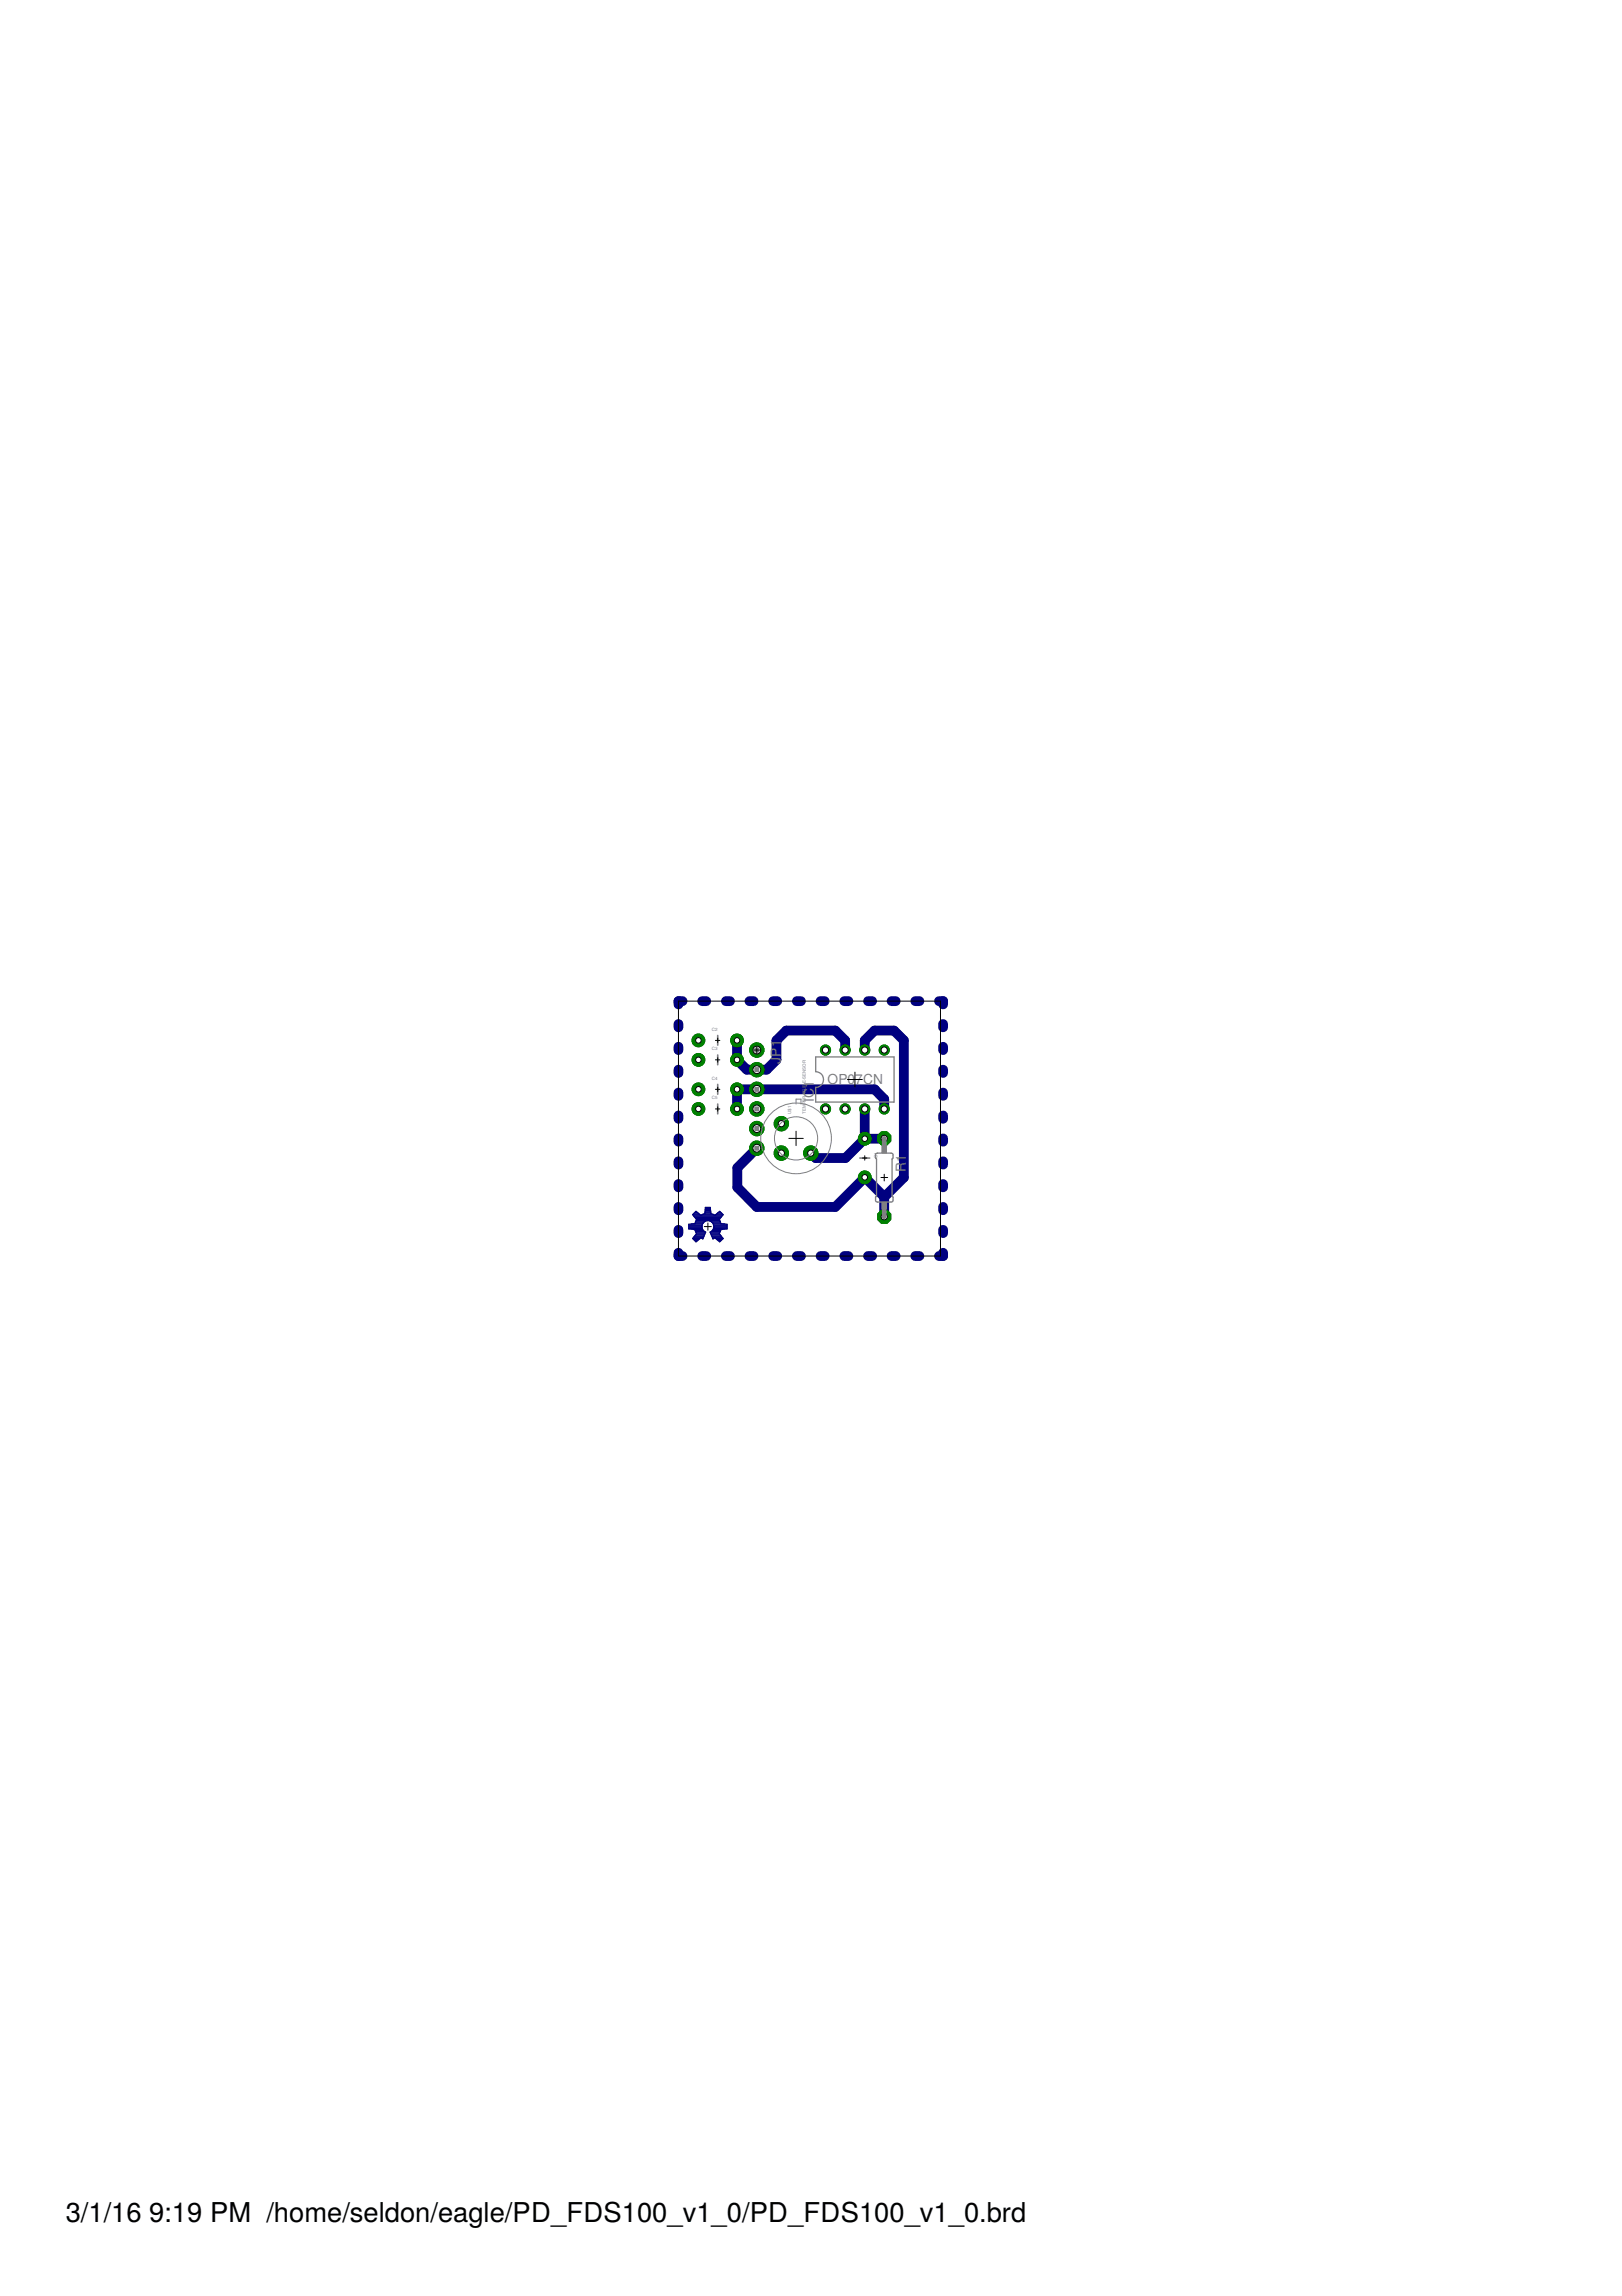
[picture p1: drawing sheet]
<svg xmlns="http://www.w3.org/2000/svg" width="210mm" height="297mm" viewBox="0 0 210 297" stroke-linecap="round" stroke-linejoin="round" font-family="sans-serif">
<defs><g id="words">
<g font-size="3.5">
<text x="8.5" y="287.5">3/1/16</text>
<text x="19.3" y="287.5">9:19 PM /home/seldon/eagle/PD_FDS100_v1_0/PD_FDS100_v1_0.brd</text>
</g>
<g font-size="1.8" fill="#808080">
<text x="101" y="137.6" transform="rotate(-90 101 137.6)">JP1</text>
<text x="105.3" y="142.6" transform="rotate(-90 105.3 142.6)">IC</text>
<text x="105.3" y="140.8" transform="rotate(-90 105.3 140.8)">1</text>
<text x="107.1" y="140.3">OP07CN</text>
<text x="117.2" y="151.6" transform="rotate(-90 117.2 151.6)">R1</text>
</g>
<g font-size=".6" fill="#808080">
<text x="92.1" y="133.3">C2</text>
<text x="92.1" y="135.9">C3</text>
<text x="92.1" y="139.7">C4</text>
<text x="92.1" y="142.2">C5</text>
<text x="102.4" y="144.1" transform="rotate(-90 102.4 144.1)">U$1</text>
<text x="104.3" y="144.1" transform="rotate(-90 104.3 144.1)">TEMPERATURE-SENSOR</text>
<text x="113.6" y="149.8" transform="rotate(-90 113.6 149.8)">C1</text>
</g>
</g></defs>
<g fill="none" stroke="#000080" stroke-width=".17">
<path d="M89.1 158.9h1.8M89.1 158.8h1.7M89.1 158.7h1.7M89.1 158.6h1.7M89.1 158.5h1.8M89.5 158.3h1.4M89.7 157.2h.9M89.7 157.1h.8M89.7 157.3h3.8M89.8 159.1h1.1M89.8 160h1.3M89.9 157.4h3.5"/>
<path d="M89.9 156.9h.4M89.9 159.9h1.2M89.9 157.5h3.4M90 159.2h1M90 158.2h1M90 156.8h.2M90 159.8h1.2M90 159.3h1.1M90 158.1h1.1M90 158h1.2M90 157.6h3.2M90.1 159.4h1.2"/>
<path d="M90.1 159.7h1.1M90.1 159.5h1.1M90.1 157.9h3M90.1 157.8h3M90.8 157.2h1.6M90.8 158.8a.68 .68 0 0 0 .5 .6M91 158.2l-.2 .6M91.1 158.1l-.1 .1M91.1 158.1a.78 .78 0 0 1 1.2 .2M91.1 157.1h1M91.2 156.9h.8M91.2 156.8h.8"/>
<path d="M91.2 156.7h.8M91.3 156.6h.6M91.3 156.5h.6M91.3 156.3h.6M91.3 156.2h.6M91.3 159.4l-.3 .9-.3-.2-.6 .6-.5-.5M91.9 159.4l.4 .9 .2-.2 .6 .6 .5-.5M91.9 159.4h1.3M91.9 159.5h1.2M92 158h1.2M92 159.7h1.1M92.1 159.8h1.1"/>
<path d="M92.1 159.9h1.2M92.1 159.3h1.1M92.1 158.1h1.1M92.2 160h1.2M92.2 159.2h1M92.2 158.2h1.1M92.3 159.1h1.1M92.3 158.3a.81 .81 0 0 1-.4 1.1M92.3 158.3h1.5M92.4 158.9h1.7M92.4 158.5h1.7M92.4 158.8h1.7"/>
<path d="M92.4 158.7h1.7M92.4 158.6h1.7M92.6 157.2h1M92.7 157.1h.8M92.9 156.9h.5M93 156.8h.2M89.6 160.2l.5-.6-.2-.5-.8-.1v-.6l.8-.1 .2-.5-.5-.7 .5-.4 .6 .5 .5-.2 .1-.8h.6l.1 .8 .5 .2 .6-.5 .5 .4-.5 .7 .2 .5 .8 .1v.6l-.8 .1-.2 .5 .5 .6M89.7 160.2h.9M89.7 160.1h1.3M89.8 160.4h.6M89.9 160.5h.4M90 160.6h.1"/>
<path d="M90.9 160.2h.1M92.2 160.1h1.3M92.2 160.2h.1M92.6 160.2h1M92.8 160.4h.6M92.9 160.5h.4M93.1 160.6h.1"/>
</g>
<g fill="none" stroke="#000080" stroke-width="1.3">
<path d="M87.8 132.5v.4M87.8 135.4v.4M87.8 138.4v.4M88.3 129.5h-.5v.4M90.9 129.5h.5M93.9 129.5h.6M95.4 134.6v2.5l1.2 1.3h2.6l1.3-1.3v-2.5l1.2-1.3h6.4l1.3 1.3v1.2M97 129.5h.5M100.1 129.5h.5M103.1 129.5h.6M106.2 129.5h.5M109.3 129.5h.5"/>
<path d="M111.9 135.8v-1.2l1.3-1.3h2.5l1.3 1.3v17.7l-2.6 2.6M112.3 129.5h.6M115.4 129.5h.5M118.4 129.5h.6M121.5 129.5h.5v.4M122 132.5v.4M122 135.4v.4M122 138.4v.4M87.8 141.4v.4M87.8 144.3v.4M87.8 147.3v.4M87.8 150.2v.5"/>
<path d="M87.8 153.2v.4M87.8 156.1v.5M87.8 159.1v.4M95.4 143.5v-2.6h17.8l1.2 1.3v1.3M97.9 148.5l-2.5 2.6v2.5l2.5 2.5h10.2l3.8-3.8 2.5 2.5v2.6M111.9 143.5v3.8M111.9 147.3l-2.5 2.5h-3.8l-.7-.6M114.4 147.3h-2.5M122 141.4v.4M122 144.3v.4M122 147.3v.4M122 150.2v.5"/>
<path d="M122 153.2v.4M122 156.1v.5M122 159.1v.4M87.8 162.1v.4h.5M90.9 162.5h.5M93.9 162.5h.6M97 162.5h.5M100.1 162.5h.5M103.1 162.5h.6M106.2 162.5h.5M109.3 162.5h.5M112.3 162.5h.6"/>
<path d="M115.4 162.5h.5M118.4 162.5h.6M122 162.1v.4h-.5"/>
</g>
<circle cx="106.8" cy="143.5" r=".66" fill="#008000" stroke="#008000" stroke-width=".13"/>
<circle cx="106.8" cy="143.5" r=".4" fill="#fff" stroke="#000" stroke-width=".13"/>
<circle cx="109.4" cy="143.5" r=".66" fill="#008000" stroke="#008000" stroke-width=".13"/>
<circle cx="109.4" cy="143.5" r=".4" fill="#fff" stroke="#000" stroke-width=".13"/>
<circle cx="109.4" cy="135.8" r=".66" fill="#008000" stroke="#008000" stroke-width=".13"/>
<circle cx="109.4" cy="135.8" r=".4" fill="#fff" stroke="#000" stroke-width=".13"/>
<circle cx="106.8" cy="135.8" r=".66" fill="#008000" stroke="#008000" stroke-width=".13"/>
<circle cx="106.8" cy="135.8" r=".4" fill="#fff" stroke="#000" stroke-width=".13"/>
<circle cx="111.9" cy="143.5" r=".66" fill="#008000" stroke="#008000" stroke-width=".13"/>
<circle cx="111.9" cy="143.5" r=".4" fill="#fff" stroke="#000" stroke-width=".13"/>
<circle cx="114.4" cy="143.5" r=".66" fill="#008000" stroke="#008000" stroke-width=".13"/>
<circle cx="114.4" cy="143.5" r=".4" fill="#fff" stroke="#000" stroke-width=".13"/>
<circle cx="111.9" cy="135.8" r=".66" fill="#008000" stroke="#008000" stroke-width=".13"/>
<circle cx="111.9" cy="135.8" r=".4" fill="#fff" stroke="#000" stroke-width=".13"/>
<circle cx="114.4" cy="135.8" r=".66" fill="#008000" stroke="#008000" stroke-width=".13"/>
<circle cx="114.4" cy="135.8" r=".4" fill="#fff" stroke="#000" stroke-width=".13"/>
<circle cx="114.4" cy="147.3" r=".92" fill="#008000" stroke="#008000" stroke-width=".13"/>
<circle cx="114.4" cy="147.3" r=".4" fill="#fff" stroke="#000" stroke-width=".13"/>
<circle cx="114.4" cy="157.4" r=".92" fill="#008000" stroke="#008000" stroke-width=".13"/>
<circle cx="114.4" cy="157.4" r=".4" fill="#fff" stroke="#000" stroke-width=".13"/>
<circle cx="111.9" cy="147.3" r=".83" fill="#008000" stroke="#008000" stroke-width=".13"/>
<circle cx="111.9" cy="147.3" r=".36" fill="#fff" stroke="#000" stroke-width=".13"/>
<circle cx="111.9" cy="152.3" r=".83" fill="#008000" stroke="#008000" stroke-width=".13"/>
<circle cx="111.9" cy="152.3" r=".36" fill="#fff" stroke="#000" stroke-width=".13"/>
<circle cx="90.4" cy="134.6" r=".83" fill="#008000" stroke="#008000" stroke-width=".13"/>
<circle cx="90.4" cy="134.6" r=".36" fill="#fff" stroke="#000" stroke-width=".13"/>
<circle cx="95.4" cy="134.6" r=".83" fill="#008000" stroke="#008000" stroke-width=".13"/>
<circle cx="95.4" cy="134.6" r=".36" fill="#fff" stroke="#000" stroke-width=".13"/>
<circle cx="90.4" cy="137.1" r=".83" fill="#008000" stroke="#008000" stroke-width=".13"/>
<circle cx="90.4" cy="137.1" r=".36" fill="#fff" stroke="#000" stroke-width=".13"/>
<circle cx="95.4" cy="137.1" r=".83" fill="#008000" stroke="#008000" stroke-width=".13"/>
<circle cx="95.4" cy="137.1" r=".36" fill="#fff" stroke="#000" stroke-width=".13"/>
<circle cx="90.4" cy="140.9" r=".83" fill="#008000" stroke="#008000" stroke-width=".13"/>
<circle cx="90.4" cy="140.9" r=".36" fill="#fff" stroke="#000" stroke-width=".13"/>
<circle cx="95.4" cy="140.9" r=".83" fill="#008000" stroke="#008000" stroke-width=".13"/>
<circle cx="95.4" cy="140.9" r=".36" fill="#fff" stroke="#000" stroke-width=".13"/>
<circle cx="90.4" cy="143.5" r=".83" fill="#008000" stroke="#008000" stroke-width=".13"/>
<circle cx="90.4" cy="143.5" r=".36" fill="#fff" stroke="#000" stroke-width=".13"/>
<circle cx="95.4" cy="143.5" r=".83" fill="#008000" stroke="#008000" stroke-width=".13"/>
<circle cx="95.4" cy="143.5" r=".36" fill="#fff" stroke="#000" stroke-width=".13"/>
<circle cx="97.9" cy="135.8" r=".93" fill="#008000" stroke="#008000" stroke-width=".13"/>
<circle cx="97.9" cy="135.8" r=".51" fill="#fff" stroke="#000" stroke-width=".13"/>
<circle cx="97.9" cy="138.4" r=".93" fill="#008000" stroke="#008000" stroke-width=".13"/>
<circle cx="97.9" cy="138.4" r=".51" fill="#fff" stroke="#000" stroke-width=".13"/>
<circle cx="97.9" cy="140.9" r=".93" fill="#008000" stroke="#008000" stroke-width=".13"/>
<circle cx="97.9" cy="140.9" r=".51" fill="#fff" stroke="#000" stroke-width=".13"/>
<circle cx="97.9" cy="143.5" r=".93" fill="#008000" stroke="#008000" stroke-width=".13"/>
<circle cx="97.9" cy="143.5" r=".51" fill="#fff" stroke="#000" stroke-width=".13"/>
<circle cx="97.9" cy="146" r=".93" fill="#008000" stroke="#008000" stroke-width=".13"/>
<circle cx="97.9" cy="146" r=".51" fill="#fff" stroke="#000" stroke-width=".13"/>
<circle cx="97.9" cy="148.5" r=".93" fill="#008000" stroke="#008000" stroke-width=".13"/>
<circle cx="97.9" cy="148.5" r=".51" fill="#fff" stroke="#000" stroke-width=".13"/>
<circle cx="104.9" cy="149.2" r=".93" fill="#008000" stroke="#008000" stroke-width=".13"/>
<circle cx="104.9" cy="149.2" r=".4" fill="#fff" stroke="#000" stroke-width=".13"/>
<circle cx="101.1" cy="145.4" r=".93" fill="#008000" stroke="#008000" stroke-width=".13"/>
<circle cx="101.1" cy="145.4" r=".4" fill="#fff" stroke="#000" stroke-width=".13"/>
<circle cx="101.1" cy="149.2" r=".93" fill="#008000" stroke="#008000" stroke-width=".13"/>
<circle cx="101.1" cy="149.2" r=".4" fill="#fff" stroke="#000" stroke-width=".13"/>
<circle cx="106.8" cy="143.5" r=".66" fill="#008000" stroke="#008000" stroke-width=".13"/>
<circle cx="106.8" cy="143.5" r=".4" fill="#fff" stroke="#000" stroke-width=".13"/>
<circle cx="109.4" cy="143.5" r=".66" fill="#008000" stroke="#008000" stroke-width=".13"/>
<circle cx="109.4" cy="143.5" r=".4" fill="#fff" stroke="#000" stroke-width=".13"/>
<circle cx="109.4" cy="135.8" r=".66" fill="#008000" stroke="#008000" stroke-width=".13"/>
<circle cx="109.4" cy="135.8" r=".4" fill="#fff" stroke="#000" stroke-width=".13"/>
<circle cx="106.8" cy="135.8" r=".66" fill="#008000" stroke="#008000" stroke-width=".13"/>
<circle cx="106.8" cy="135.8" r=".4" fill="#fff" stroke="#000" stroke-width=".13"/>
<circle cx="111.9" cy="143.5" r=".66" fill="#008000" stroke="#008000" stroke-width=".13"/>
<circle cx="111.9" cy="143.5" r=".4" fill="#fff" stroke="#000" stroke-width=".13"/>
<circle cx="114.4" cy="143.5" r=".66" fill="#008000" stroke="#008000" stroke-width=".13"/>
<circle cx="114.4" cy="143.5" r=".4" fill="#fff" stroke="#000" stroke-width=".13"/>
<circle cx="111.9" cy="135.8" r=".66" fill="#008000" stroke="#008000" stroke-width=".13"/>
<circle cx="111.9" cy="135.8" r=".4" fill="#fff" stroke="#000" stroke-width=".13"/>
<circle cx="114.4" cy="135.8" r=".66" fill="#008000" stroke="#008000" stroke-width=".13"/>
<circle cx="114.4" cy="135.8" r=".4" fill="#fff" stroke="#000" stroke-width=".13"/>
<circle cx="114.4" cy="147.3" r=".92" fill="#008000" stroke="#008000" stroke-width=".13"/>
<circle cx="114.4" cy="147.3" r=".4" fill="#fff" stroke="#000" stroke-width=".13"/>
<circle cx="114.4" cy="157.4" r=".92" fill="#008000" stroke="#008000" stroke-width=".13"/>
<circle cx="114.4" cy="157.4" r=".4" fill="#fff" stroke="#000" stroke-width=".13"/>
<circle cx="111.9" cy="147.3" r=".83" fill="#008000" stroke="#008000" stroke-width=".13"/>
<circle cx="111.9" cy="147.3" r=".36" fill="#fff" stroke="#000" stroke-width=".13"/>
<circle cx="111.9" cy="152.3" r=".83" fill="#008000" stroke="#008000" stroke-width=".13"/>
<circle cx="111.9" cy="152.3" r=".36" fill="#fff" stroke="#000" stroke-width=".13"/>
<circle cx="90.4" cy="134.6" r=".83" fill="#008000" stroke="#008000" stroke-width=".13"/>
<circle cx="90.4" cy="134.6" r=".36" fill="#fff" stroke="#000" stroke-width=".13"/>
<circle cx="95.4" cy="134.6" r=".83" fill="#008000" stroke="#008000" stroke-width=".13"/>
<circle cx="95.4" cy="134.6" r=".36" fill="#fff" stroke="#000" stroke-width=".13"/>
<circle cx="90.4" cy="137.1" r=".83" fill="#008000" stroke="#008000" stroke-width=".13"/>
<circle cx="90.4" cy="137.1" r=".36" fill="#fff" stroke="#000" stroke-width=".13"/>
<circle cx="95.4" cy="137.1" r=".83" fill="#008000" stroke="#008000" stroke-width=".13"/>
<circle cx="95.4" cy="137.1" r=".36" fill="#fff" stroke="#000" stroke-width=".13"/>
<circle cx="90.4" cy="140.9" r=".83" fill="#008000" stroke="#008000" stroke-width=".13"/>
<circle cx="90.4" cy="140.9" r=".36" fill="#fff" stroke="#000" stroke-width=".13"/>
<circle cx="95.4" cy="140.9" r=".83" fill="#008000" stroke="#008000" stroke-width=".13"/>
<circle cx="95.4" cy="140.9" r=".36" fill="#fff" stroke="#000" stroke-width=".13"/>
<circle cx="90.4" cy="143.5" r=".83" fill="#008000" stroke="#008000" stroke-width=".13"/>
<circle cx="90.4" cy="143.5" r=".36" fill="#fff" stroke="#000" stroke-width=".13"/>
<circle cx="95.4" cy="143.5" r=".83" fill="#008000" stroke="#008000" stroke-width=".13"/>
<circle cx="95.4" cy="143.5" r=".36" fill="#fff" stroke="#000" stroke-width=".13"/>
<circle cx="97.9" cy="135.8" r=".93" fill="#008000" stroke="#008000" stroke-width=".13"/>
<circle cx="97.9" cy="135.8" r=".51" fill="#fff" stroke="#000" stroke-width=".13"/>
<circle cx="97.9" cy="138.4" r=".93" fill="#008000" stroke="#008000" stroke-width=".13"/>
<circle cx="97.9" cy="138.4" r=".51" fill="#fff" stroke="#000" stroke-width=".13"/>
<circle cx="97.9" cy="140.9" r=".93" fill="#008000" stroke="#008000" stroke-width=".13"/>
<circle cx="97.9" cy="140.9" r=".51" fill="#fff" stroke="#000" stroke-width=".13"/>
<circle cx="97.9" cy="143.5" r=".93" fill="#008000" stroke="#008000" stroke-width=".13"/>
<circle cx="97.9" cy="143.5" r=".51" fill="#fff" stroke="#000" stroke-width=".13"/>
<circle cx="97.9" cy="146" r=".93" fill="#008000" stroke="#008000" stroke-width=".13"/>
<circle cx="97.9" cy="146" r=".51" fill="#fff" stroke="#000" stroke-width=".13"/>
<circle cx="97.9" cy="148.5" r=".93" fill="#008000" stroke="#008000" stroke-width=".13"/>
<circle cx="97.9" cy="148.5" r=".51" fill="#fff" stroke="#000" stroke-width=".13"/>
<circle cx="104.9" cy="149.2" r=".93" fill="#008000" stroke="#008000" stroke-width=".13"/>
<circle cx="104.9" cy="149.2" r=".4" fill="#fff" stroke="#000" stroke-width=".13"/>
<circle cx="101.1" cy="145.4" r=".93" fill="#008000" stroke="#008000" stroke-width=".13"/>
<circle cx="101.1" cy="145.4" r=".4" fill="#fff" stroke="#000" stroke-width=".13"/>
<circle cx="101.1" cy="149.2" r=".93" fill="#008000" stroke="#008000" stroke-width=".13"/>
<circle cx="101.1" cy="149.2" r=".4" fill="#fff" stroke="#000" stroke-width=".13"/>
<path d="M105.6 136.7h10.1v5.9h-10.1v-1.9a1.02 1.02 0 0 0 1-1 1.02 1.02 0 0 0-1-1.1zM113.4 149.2h2.1a.65 .65 0 0 1-.1 .7v4.8a.65 .65 0 0 1 .1 .7h-2.1a.65 .65 0 0 1 0-.7v-4.8a.65 .65 0 0 1 0-.7z" fill="none" stroke="#808080" stroke-width=".17"/>
<g fill="#808080" stroke="#808080" stroke-width=".13">
<path d="M114.1 155.5h.6v.9h-.6z"/>
<path d="M114.1 148.3h.6v.9h-.6z"/>
<path d="M97.7 148.3h.5v.5h-.5z"/>
<path d="M97.7 145.8h.5v.5h-.5z"/>
<path d="M97.7 143.2h.5v.5h-.5z"/>
<path d="M97.7 140.7h.5v.5h-.5z"/>
<path d="M97.7 138.1h.5v.5h-.5z"/>
<path d="M97.7 135.6h.5v.5h-.5z"/>
</g>
<path d="M92.9 134v1.2M92.9 136.5v1.3M92.9 140.3v1.3M92.9 142.8v1.3M111.3 149.8h1.2" fill="none" stroke="#808080" stroke-width=".21"/>
<g fill="none" stroke="#808080" stroke-width=".13">
<path d="M103 142.8v-.6h.7v.6"/>
<circle cx="103" cy="147.3" r="4.6"/>
<circle cx="103" cy="147.3" r="2.79"/>
</g>
<path d="M114.4 147.3v1M114.4 156.4v1" fill="none" stroke="#808080" stroke-width=".61"/>
<g fill="none" stroke="#000" stroke-width=".13">
<path d="M87.8 129.5h33.9v33h-33.9zM92.6 134.6h.6M92.6 137.1h.6M92.9 134.3v.6M92.9 136.8v.6M97.5 135.8h.9M97.9 135.4v.9M109.7 139.7h1.9M110.6 138.7v1.9M91.1 158.7h1M91.6 158.2v1M92.6 140.9h.6"/>
<path d="M92.6 143.5h.6M92.9 140.7v.5M92.9 143.2v.5M102.1 147.3h1.8M103 146.3v1.9M111.6 149.8h.6M111.9 149.5v.6M114 152.3h.9M114.4 151.9v.9"/>
</g>
<use href="#words"/>
</svg>
